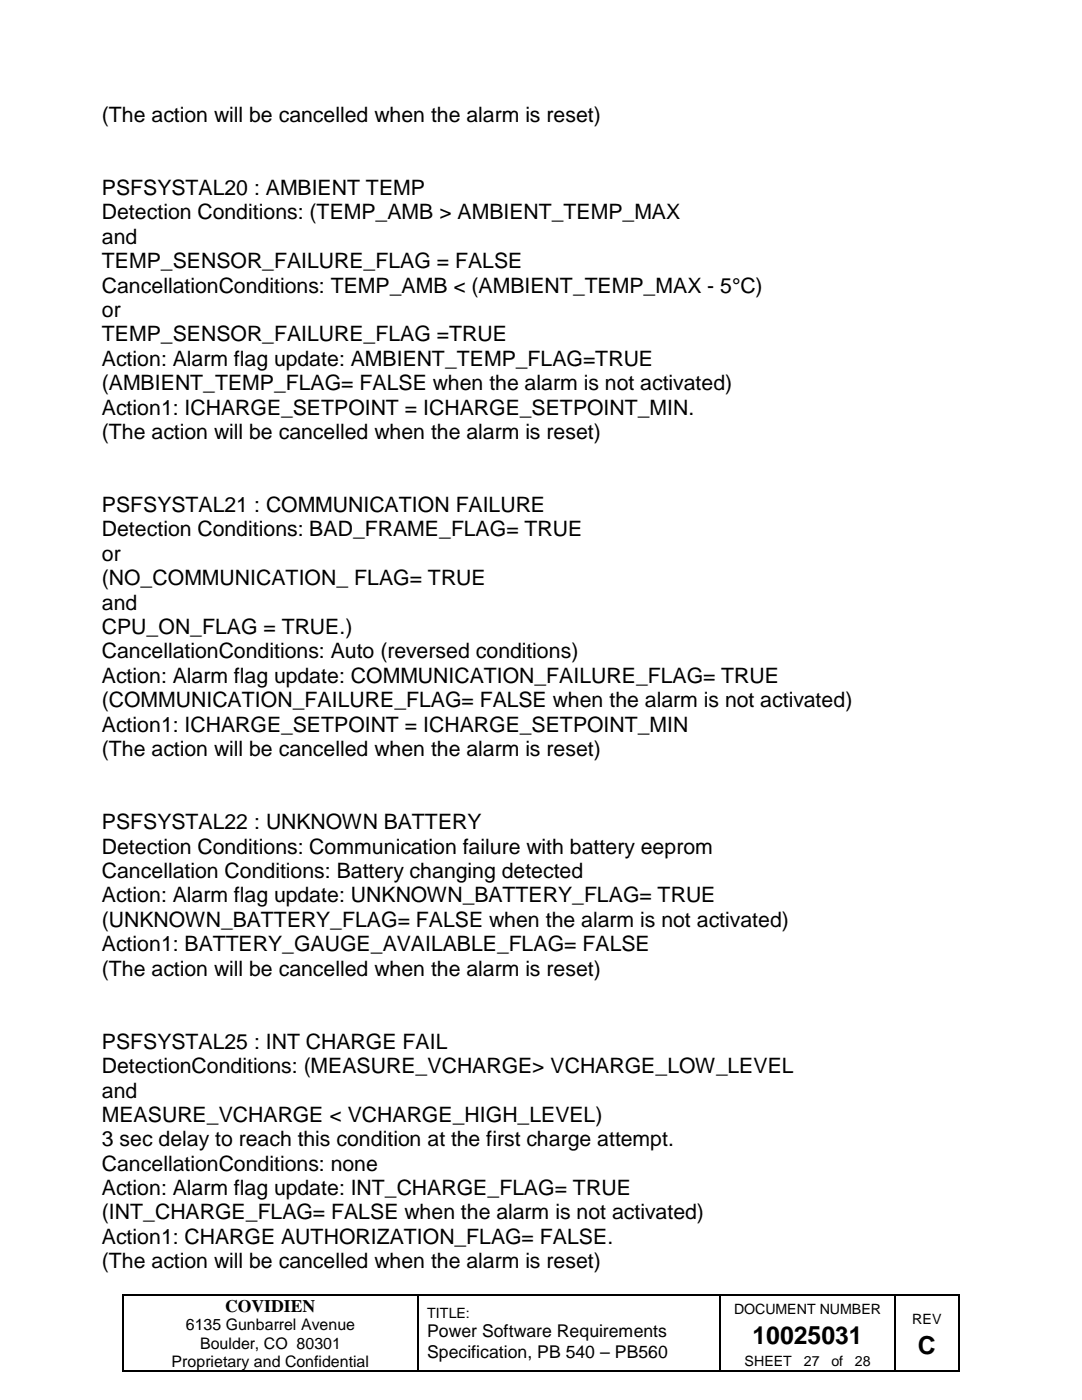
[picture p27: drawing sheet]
<svg xmlns="http://www.w3.org/2000/svg" width="216mm" height="279mm" viewBox="0 0 216 279" stroke-linecap="round" stroke-linejoin="round" font-family="sans-serif">
<defs><g id="words">
<g font-size="4.9">
<text x="150.2" y="268.1">10025031</text>
<text x="183.2" y="270.1">C</text>
</g>
<g font-size="4.2">
<text x="20.3" y="24.3">(The action will be cancelled when the alarm is reset)</text>
<text x="20.3" y="38.9">PSFSYSTAL20 : AMBIENT TEMP</text>
<text x="20.3" y="43.8">Detection Conditions: (TEMP_AMB &gt; AMBIENT_TEMP_MAX</text>
<text x="20.3" y="48.6">and</text>
<text x="20.3" y="53.5">TEMP_SENSOR_FAILURE_FLAG = FALSE</text>
<text x="20.3" y="58.4">CancellationConditions: TEMP_AMB &lt; (AMBIENT_TEMP_MAX - 5°C)</text>
<text x="20.3" y="63.2">or</text>
<text x="20.3" y="68.1">TEMP_SENSOR_FAILURE_FLAG =TRUE</text>
<text x="20.3" y="73">Action: Alarm flag update: AMBIENT_TEMP_FLAG=TRUE</text>
<text x="20.3" y="77.9">(AMBIENT_TEMP_FLAG= FALSE when the alarm is not activated)</text>
<text x="20.3" y="82.7">Action1: ICHARGE_SETPOINT = ICHARGE_SETPOINT_MIN.</text>
<text x="20.3" y="87.6">(The action will be cancelled when the alarm is reset)</text>
<text x="20.3" y="102.2">PSFSYSTAL21 : COMMUNICATION FAILURE</text>
<text x="20.3" y="107.1">Detection Conditions: BAD_FRAME_FLAG= TRUE</text>
<text x="20.3" y="111.9">or</text>
<text x="20.3" y="116.8">(NO_COMMUNICATION_ FLAG= TRUE</text>
<text x="20.3" y="121.7">and</text>
<text x="20.3" y="126.5">CPU_ON_FLAG = TRUE.)</text>
<text x="20.3" y="131.4">CancellationConditions: Auto (reversed conditions)</text>
<text x="20.3" y="136.3">Action: Alarm flag update: COMMUNICATION_FAILURE_FLAG= TRUE</text>
<text x="20.3" y="141.1">(COMMUNICATION_FAILURE_FLAG= FALSE when the alarm is not activated)</text>
<text x="20.3" y="146">Action1: ICHARGE_SETPOINT = ICHARGE_SETPOINT_MIN</text>
<text x="20.3" y="150.9">(The action will be cancelled when the alarm is reset)</text>
<text x="20.3" y="165.5">PSFSYSTAL22 : UNKNOWN BATTERY</text>
<text x="20.3" y="170.3">Detection Conditions: Communication failure with battery eeprom</text>
<text x="20.3" y="175.2">Cancellation Conditions: Battery changing detected</text>
<text x="20.3" y="180.1">Action: Alarm flag update: UNKNOWN_BATTERY_FLAG= TRUE</text>
<text x="20.3" y="185">(UNKNOWN_BATTERY_FLAG= FALSE when the alarm is not activated)</text>
<text x="20.3" y="189.8">Action1: BATTERY_GAUGE_AVAILABLE_FLAG= FALSE</text>
<text x="20.3" y="194.7">(The action will be cancelled when the alarm is reset)</text>
<text x="20.3" y="209.3">PSFSYSTAL25 : INT CHARGE FAIL</text>
<text x="20.3" y="214.2">DetectionConditions: (MEASURE_VCHARGE&gt; VCHARGE_LOW_LEVEL</text>
<text x="20.3" y="219">and</text>
<text x="20.3" y="223.9">MEASURE_VCHARGE &lt; VCHARGE_HIGH_LEVEL)</text>
<text x="20.3" y="228.8">3 sec delay to reach this condition at the first charge attempt.</text>
<text x="20.3" y="233.6">CancellationConditions: none</text>
<text x="20.3" y="238.5">Action: Alarm flag update: INT_CHARGE_FLAG= TRUE</text>
<text x="20.3" y="243.4">(INT_CHARGE_FLAG= FALSE when the alarm is not activated)</text>
<text x="20.3" y="248.2">Action1: CHARGE AUTHORIZATION_FLAG= FALSE.</text>
<text x="20.3" y="253.1">(The action will be cancelled when the alarm is reset)</text>
</g>
<g font-size="3.5">
<text x="44.9" y="261.8">COVIDIEN</text>
<text x="85.3" y="266.9">Power Software Requirements</text>
<text x="85.3" y="270.9">Specification, PB 540 – PB560</text>
</g>
<g font-size="3.2">
<text x="37.1" y="265.5">6135 Gunbarrel Avenue</text>
<text x="39.9" y="269.2">Boulder, CO 80301</text>
<text x="34.2" y="272.8">Proprietary and Confidential</text>
</g>
<g font-size="2.8">
<text x="85.3" y="263">TITLE:</text>
<text x="146.5" y="262.2">DOCUMENT NUMBER</text>
<text x="182" y="264.2">REV</text>
<text x="148.6" y="272.5">SHEET</text>
<text x="160.4" y="272.5">27</text>
<text x="165.9" y="272.5">of</text>
<text x="170.6" y="272.5">28</text>
</g>
</g></defs>
<path d="M24.5 258.2h.2v.3h-.2zM83.2 258.2h.3v.3h-.3zM143.6 258.2h.2v.3h-.2zM178.5 258.2h.2v.3h-.2zM191.2 258.2h.2v.3h-.2zM24.5 273.5h.2v.3h-.2zM83.2 273.5h.3v.3h-.3zM143.6 273.5h.2v.3h-.2zM178.5 273.5h.2v.3h-.2zM191.2 273.5h.2v.3h-.2z" fill="#000"/>
<g fill="none" stroke="#000" stroke-width=".25">
<path d="M24.6 258.5v15M24.7 258.4h58.5M83.4 258.5v15M83.5 258.4h60.1M143.7 258.5v15M143.8 258.4h34.7M178.6 258.5v15M178.7 258.4h12.5M191.3 258.5v15M24.7 273.6h58.5M83.5 273.6h60.1M143.8 273.6h34.7"/>
<path d="M178.7 273.6h12.5"/>
</g>
<use href="#words"/>
</svg>
